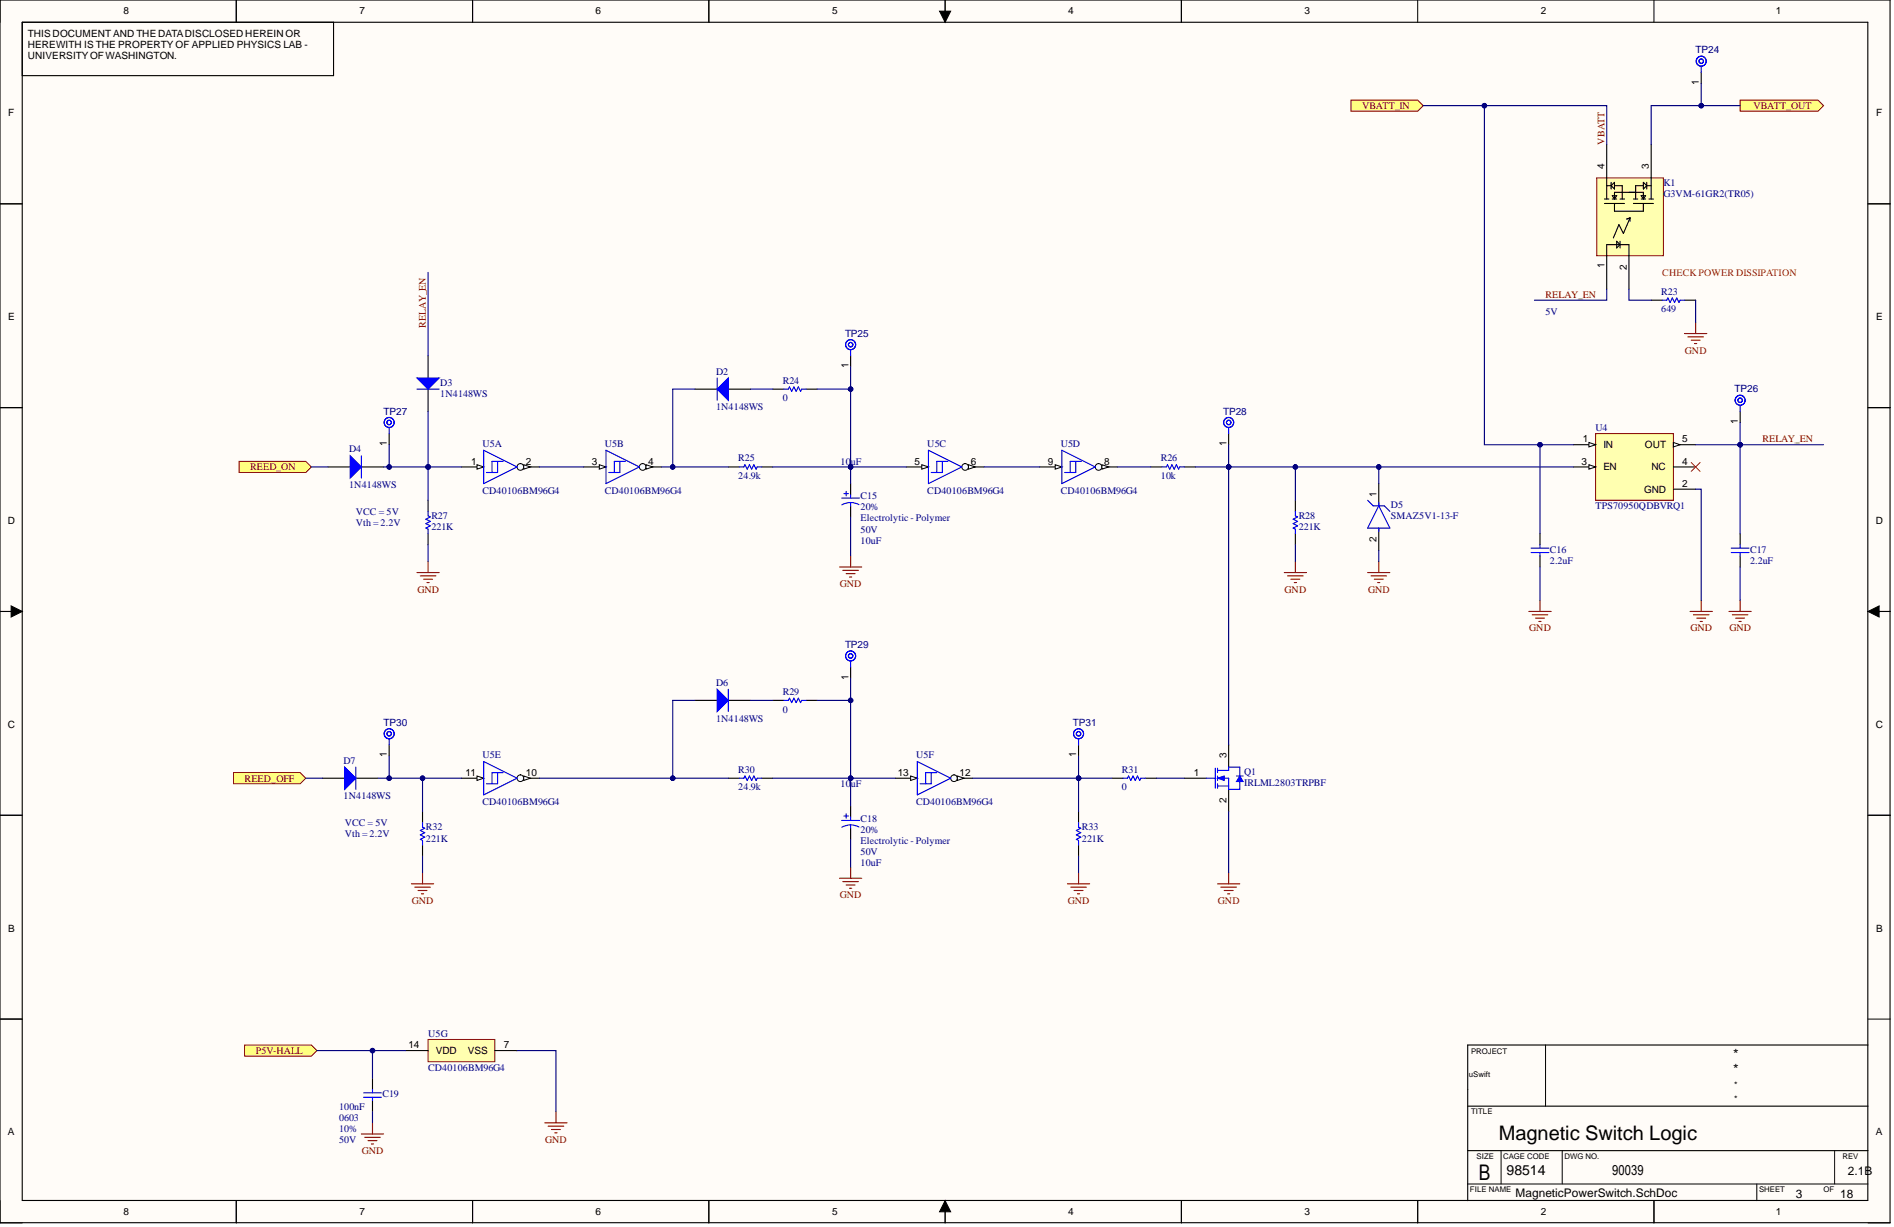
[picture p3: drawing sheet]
<svg xmlns="http://www.w3.org/2000/svg" width="431mm" height="279mm" viewBox="0 0 431 279" stroke-linecap="round" stroke-linejoin="round" font-family="sans-serif">
<defs><g id="words">
<text font-size="4.9" x="336.9" y="268.6">B</text>
<text font-size="4.6" x="341.4" y="259.6">Magnetic Switch Logic</text>
<g font-size="3.2">
<text x="394.8" y="241.1">*</text>
<text x="394.8" y="244.6">*</text>
<text x="343.2" y="267.7">98514</text>
</g>
<text font-size="3.1" x="367.3" y="267.7">90039</text>
<g font-size="2.7">
<text x="421" y="267.5">2.1B</text>
<text x="345.2" y="272.6">MagneticPowerSwitch.SchDoc</text>
<text x="409.1" y="272.8">3</text>
<text x="419.2" y="272.8">18</text>
</g>
<g font-size="2.3">
<text x="28.1" y="3.3">8</text>
<text x="81.9" y="3.3">7</text>
<text x="135.7" y="3.3">6</text>
<text x="189.5" y="3.3">5</text>
<text x="243.3" y="3.3">4</text>
<text x="297.2" y="3.3">3</text>
<text x="351" y="3.3">2</text>
<text x="404.5" y="3.3">1</text>
<text x="6.3" y="8.4">THIS DOCUMENTAND THE DATADISCLOSED HEREIN OR</text>
<text x="6.3" y="10.9">HEREWITH IS THE PROPERTY OF APPLIED PHYSICS LAB -</text>
<text x="6.3" y="13.4">UNIVERSITYOFWASHINGTON.</text>
<text x="387" y="19.3" transform="rotate(-90 387 19.3)">1</text>
<text x="1.9" y="26.5">F</text>
<text x="427.4" y="26.5">F</text>
<text x="365.5" y="38.5" transform="rotate(-90 365.5 38.5)">4</text>
<text x="375.6" y="38.5" transform="rotate(-90 375.6 38.5)">3</text>
<text x="365.5" y="61.1" transform="rotate(-90 365.5 61.1)">1</text>
<text x="370.6" y="61.4" transform="rotate(-90 370.6 61.4)">2</text>
<text x="1.9" y="72.9">E</text>
<text x="427.4" y="72.9">E</text>
<text x="193.3" y="83.9" transform="rotate(-90 193.3 83.9)">1</text>
<text x="88.1" y="101.6" transform="rotate(-90 88.1 101.6)">1</text>
<text x="279.4" y="101.6" transform="rotate(-90 279.4 101.6)">1</text>
<text x="360.6" y="100.8">1</text>
<text x="383.2" y="100.8">5</text>
<text x="395.9" y="96.5" transform="rotate(-90 395.9 96.5)">1</text>
<text x="107.3" y="105.8">1</text>
<text x="119.8" y="105.8">2</text>
<text x="134.8" y="105.8">3</text>
<text x="147.7" y="105.8">4</text>
<text x="208.3" y="105.8">5</text>
<text x="221.1" y="105.8">6</text>
<text x="238.7" y="105.8">9</text>
<text x="251.5" y="105.8">8</text>
<text x="360.3" y="105.8">3</text>
<text x="365.2" y="107.1">EN</text>
<text x="365.2" y="102">IN</text>
<text x="374.7" y="102">OUT</text>
<text x="376.2" y="107.1">NC</text>
<text x="383.2" y="105.8">4</text>
<text x="313.6" y="113.2" transform="rotate(-90 313.6 113.2)">1</text>
<text x="374.5" y="112.1">GND</text>
<text x="383.2" y="110.9">2</text>
<text x="1.8" y="119.3">D</text>
<text x="427.3" y="119.3">D</text>
<text x="313.6" y="123.5" transform="rotate(-90 313.6 123.5)">2</text>
<text x="193.3" y="154.8" transform="rotate(-90 193.3 154.8)">1</text>
<text x="1.8" y="165.7">C</text>
<text x="427.3" y="165.7">C</text>
<text x="88.1" y="172.5" transform="rotate(-90 88.1 172.5)">1</text>
<text x="245.2" y="172.5" transform="rotate(-90 245.2 172.5)">1</text>
<text x="279.4" y="172.7" transform="rotate(-90 279.4 172.7)">3</text>
<text x="106" y="176.7">11</text>
<text x="119.8" y="176.7">10</text>
<text x="204.5" y="176.7">13</text>
<text x="218.6" y="176.7">12</text>
<text x="271.9" y="176.7">1</text>
<text x="279.4" y="182.9" transform="rotate(-90 279.4 182.9)">2</text>
<text x="1.9" y="212.1">B</text>
<text x="427.4" y="212.1">B</text>
<text x="93" y="238.7">14</text>
<text x="99.3" y="240">VDD</text>
<text x="106.6" y="240">VSS</text>
<text x="114.7" y="238.7">7</text>
<text x="1.8" y="258.6">A</text>
<text x="427.3" y="258.6">A</text>
<text x="28.1" y="276.7">8</text>
<text x="81.9" y="276.7">7</text>
<text x="135.7" y="276.7">6</text>
<text x="189.5" y="276.7">5</text>
<text x="243.3" y="276.7">4</text>
<text x="297.2" y="276.7">3</text>
<text x="351" y="276.7">2</text>
<text x="404.5" y="276.7">1</text>
</g>
<g font-size="2.3" fill="#000080">
<text x="386.3" y="12.2">TP24</text>
<text x="378.9" y="42.3">K1</text>
<text x="378.9" y="44.8">G3VM-61GR2(TR05)</text>
<text x="352.1" y="71.6">5V</text>
<text x="378.4" y="71.1">649</text>
<text x="378.4" y="67.1">R23</text>
<text x="192.5" y="76.7">TP25</text>
<text x="100.3" y="87.8">D3</text>
<text x="163.1" y="85.3">D2</text>
<text x="178.3" y="87.3">R24</text>
<text x="395.1" y="89.4">TP26</text>
<text x="87.4" y="94.4">TP27</text>
<text x="100.3" y="90.4">1N4148WS</text>
<text x="163.1" y="93.4">1N4148WS</text>
<text x="178.3" y="91.4">0</text>
<text x="278.6" y="94.4">TP28</text>
<text x="109.9" y="101.8">U5A</text>
<text x="137.8" y="101.8">U5B</text>
<text x="211.2" y="101.8">U5C</text>
<text x="241.6" y="101.8">U5D</text>
<text x="363.5" y="98.2">U4</text>
<text x="79.5" y="103">D4</text>
<text x="168.2" y="105.1">R25</text>
<text x="191.5" y="105.8">10</text>
<text x="193.8" y="105.8">uF</text>
<text x="264.4" y="105.1">R26</text>
<text x="79.5" y="111.1">1N4148WS</text>
<text x="109.9" y="112.4">CD40106BM96G4</text>
<text x="137.8" y="112.4">CD40106BM96G4</text>
<text x="168.2" y="109.1">24.9k</text>
<text x="196" y="113.7">C15</text>
<text x="211.2" y="112.4">CD40106BM96G4</text>
<text x="241.6" y="112.4">CD40106BM96G4</text>
<text x="264.4" y="109.1">10k</text>
<text x="81.1" y="117.2">VCC = 5V</text>
<text x="81.1" y="119.7">Vth = 2.2V</text>
<text x="98.3" y="118.2">R27</text>
<text x="196" y="116.2">20%</text>
<text x="196" y="118.7">Electrolytic - Polymer</text>
<text x="295.8" y="118.2">R28</text>
<text x="316.9" y="115.7">D5</text>
<text x="316.9" y="118.2">SMAZ5V1-13-F</text>
<text x="363.5" y="115.9">TPS70950QDBVRQ1</text>
<text x="98.3" y="120.8">221K</text>
<text x="196" y="121.3">50V</text>
<text x="196" y="123.8">10uF</text>
<text x="295.8" y="120.8">221K</text>
<text x="353.1" y="125.8">C16</text>
<text x="398.7" y="125.8">C17</text>
<text x="353.1" y="128.4">2.2uF</text>
<text x="398.7" y="128.4">2.2uF</text>
<text x="192.5" y="147.6">TP29</text>
<text x="163.1" y="156.2">D6</text>
<text x="178.3" y="158.2">R29</text>
<text x="87.4" y="165.3">TP30</text>
<text x="163.1" y="164.3">1N4148WS</text>
<text x="178.3" y="162.3">0</text>
<text x="244.4" y="165.3">TP31</text>
<text x="78.3" y="173.9">D7</text>
<text x="109.9" y="172.7">U5E</text>
<text x="208.7" y="172.7">U5F</text>
<text x="168.2" y="180">24.9k</text>
<text x="168.2" y="175.9">R30</text>
<text x="191.5" y="179.2">10</text>
<text x="193.8" y="179.2">uF</text>
<text x="255.6" y="180">0</text>
<text x="255.6" y="175.9">R31</text>
<text x="283.4" y="176.4">Q1</text>
<text x="283.4" y="179">IRLML2803TRPBF</text>
<text x="78.3" y="182">1N4148WS</text>
<text x="109.9" y="183.3">CD40106BM96G4</text>
<text x="208.7" y="183.3">CD40106BM96G4</text>
<text x="78.5" y="188.1">VCC = 5V</text>
<text x="78.5" y="190.6">Vth = 2.2V</text>
<text x="97" y="191.6">221K</text>
<text x="97" y="189.1">R32</text>
<text x="196" y="189.6">20%</text>
<text x="196" y="187.1">C18</text>
<text x="246.4" y="191.6">221K</text>
<text x="246.4" y="189.1">R33</text>
<text x="196" y="192.1">Electrolytic - Polymer</text>
<text x="196" y="194.7">50V</text>
<text x="196" y="197.2">10uF</text>
<text x="97.5" y="236.2">U5G</text>
<text x="97.5" y="243.8">CD40106BM96G4</text>
<text x="87.1" y="249.9">C19</text>
<text x="77.3" y="252.6">100nF</text>
<text x="77.3" y="255.2">0603</text>
<text x="77.3" y="257.7">10%</text>
<text x="77.3" y="260.2">50V</text>
</g>
<g font-size="2.3" fill="#800000">
<text x="310.3" y="24.8">VBATT_IN</text>
<text x="399.4" y="24.8">VBATT_OUT</text>
<text x="365.5" y="32.9" transform="rotate(-90 365.5 32.9)">VBATT</text>
<text x="352.1" y="67.8">RELAY_EN</text>
<text x="97" y="74.7" transform="rotate(-90 97 74.7)">RELAY_EN</text>
<text x="383.8" y="80.5">GND</text>
<text x="401.5" y="100.8">RELAY_EN</text>
<text x="57" y="107.1">REED_ON</text>
<text x="95.1" y="134.9">GND</text>
<text x="191.3" y="133.7">GND</text>
<text x="292.6" y="134.9">GND</text>
<text x="311.6" y="134.9">GND</text>
<text x="348.4" y="143.8">GND</text>
<text x="385.1" y="143.8">GND</text>
<text x="393.9" y="143.8">GND</text>
<text x="55.7" y="178">REED_OFF</text>
<text x="93.8" y="205.8">GND</text>
<text x="191.3" y="204.5">GND</text>
<text x="243.2" y="205.8">GND</text>
<text x="277.4" y="205.8">GND</text>
<text x="58.3" y="240">P5V-HALL</text>
<text x="82.4" y="262.8">GND</text>
<text x="124.2" y="260.2">GND</text>
</g>
<text font-size="2.3" fill="#f00" x="378.7" y="62.8">CHECK POWER DISSIPATION</text>
<g font-size="2">
<text x="395" y="247.8">*</text>
<text x="395" y="251">*</text>
</g>
<g font-size="1.8">
<text x="334.6" y="245.1">uSwift</text>
<text x="335.1" y="240.1">PROJECT</text>
<text x="335.1" y="253.7">TITLE</text>
<text x="336.4" y="263.9">SIZE</text>
<text x="342.4" y="263.9">CAGE CODE</text>
<text x="356.4" y="263.9">DWG NO.</text>
<text x="419.7" y="263.9">REV</text>
<text x="334.8" y="271.5">FILE NAME</text>
<text x="400.7" y="271.5">SHEET</text>
<text x="415.4" y="271.5">OF</text>
</g>
</g></defs>
<g fill="#fffcf8">
<path d="M0 0h430.6v278.5h-430.6z" fill-rule="evenodd"/>
<path d="M5.1 5.1h420.4v268.3h-420.4z" fill-rule="evenodd"/>
</g>
<g fill="none" stroke="#000" stroke-width=".23">
<path d="M0 0v5.1M53.8 0v5.1M107.6 0v5.1M161.5 0v5.1M214 2.5h2.6l-1.3 2.6zM215.3 0v5.1M269.1 0v5.1M322.9 0v5.1M376.8 0v5.1M0 46.4h5.1M425.5 46.4h5.1M0 92.8h5.1"/>
<path d="M425.5 92.8h5.1M0 139.2h5.1M2.5 138l2.6 1.2-2.6 1.3zM425.5 139.2l2.6-1.2v2.5zM425.5 139.2h5.1M0 185.6h5.1M425.5 185.6h5.1M0 232.1h5.1M352.1 238v13.9M425.5 232.1h5.1M0 273.4v5.1h5.1M53.8 273.4v5.1"/>
<path d="M107.6 273.4v5.1M161.5 273.4v5.1M215.3 273.4l1.3 2.5h-2.6zM215.3 273.4v5.1M269.1 273.4v5.1M322.9 273.4v5.1M334.3 269.6h91.2M341.9 262v7.6M355.9 262v7.6M376.8 273.4v5.1M400.2 269.6v3.8M417.9 262v7.6"/>
<path d="M425.5 278.5h5.1"/>
</g>
<path d="M214 2.5h2.6l-1.3 2.6zM2.5 138l2.6 1.2-2.6 1.3zM425.5 139.2l2.6-1.2v2.5zM215.3 273.4l1.3 2.5h-2.6z" fill="#000"/>
<g fill="none" stroke="#000" stroke-width=".25">
<path d="M0 0h430.5v278.4h-430.5zM5.1 5.1h420.4v268.3h-420.4zM53.8 0v5.1M76 5.1v12.1h-70.9M107.6 0v5.1M161.5 0v5.1M215.3 0v5.1M269.1 0v5.1M0 46.4h5.1M425.5 46.4h5.1M0 92.8h5.1M425.5 92.8h5.1"/>
<path d="M0 139.2h5.1M425.5 139.2h5.1M0 185.6h5.1M425.5 185.6h5.1M0 232.1h5.1M425.5 238h-91.2v35.4M334.3 251.9h91.2M53.8 273.4v5.1M107.6 273.4v5.1M161.5 273.4v5.1M215.3 273.4v5.1M269.1 273.4v5.1"/>
<path d="M322.9 273.4v5.1M334.3 262h91.2M376.8 273.4v5.1"/>
</g>
<path d="M396.4 22.8h17.7l1.3 1.3-1.3 1.2h-17.7z" fill-rule="evenodd" fill="#ffff80"/>
<path d="M396.4 22.8h17.7l1.3 1.3-1.3 1.2h-17.7z" fill="none" stroke="#800000" stroke-width=".23"/>
<path d="M117.8 106.3h5" fill="none" stroke="#000" stroke-width=".25"/>
<circle cx="118.5" cy="106.3" r=".76" fill="#f8fcff"/>
<circle cx="118.5" cy="106.3" r=".76" fill="none" stroke="#000" stroke-width=".23"/>
<path d="M119.3 105.8l1.5 .5-1.5 .5z" fill="#f8fcff"/>
<path d="M119.3 105.8l1.5 .5-1.5 .5z" fill="none" stroke="#000" stroke-width=".23"/>
<path d="M105.1 106.3h5.1" fill="none" stroke="#000" stroke-width=".25"/>
<path d="M108.7 105.8l1.5 .5-1.5 .5z" fill="#f8fcff"/>
<path d="M108.7 105.8l1.5 .5-1.5 .5z" fill="none" stroke="#000" stroke-width=".23"/>
<path d="M110.2 102.5l7.6 3.8-7.6 3.8zM113.3 105.1v2.5h-2.5M114.6 105.1h-2.5v2.5" fill="none" stroke="#00f" stroke-width=".25"/>
<path d="M145.6 106.3h5.1" fill="none" stroke="#000" stroke-width=".25"/>
<circle cx="146.4" cy="106.3" r=".76" fill="#f8fcff"/>
<circle cx="146.4" cy="106.3" r=".76" fill="none" stroke="#000" stroke-width=".23"/>
<path d="M147.2 105.8l1.5 .5-1.5 .5z" fill="#f8fcff"/>
<path d="M147.2 105.8l1.5 .5-1.5 .5z" fill="none" stroke="#000" stroke-width=".23"/>
<path d="M133 106.3h5" fill="none" stroke="#000" stroke-width=".25"/>
<path d="M136.5 105.8l1.5 .5-1.5 .5z" fill="#f8fcff"/>
<path d="M136.5 105.8l1.5 .5-1.5 .5z" fill="none" stroke="#000" stroke-width=".23"/>
<path d="M138 102.5l7.6 3.8-7.6 3.8zM141.2 105.1v2.5h-2.5M142.5 105.1h-2.6v2.5" fill="none" stroke="#00f" stroke-width=".25"/>
<path d="M219.1 106.3h5.1" fill="none" stroke="#000" stroke-width=".25"/>
<circle cx="219.9" cy="106.3" r=".76" fill="#f8fcff"/>
<circle cx="219.9" cy="106.3" r=".76" fill="none" stroke="#000" stroke-width=".23"/>
<path d="M220.6 105.8l1.5 .5-1.5 .5z" fill="#f8fcff"/>
<path d="M220.6 105.8l1.5 .5-1.5 .5z" fill="none" stroke="#000" stroke-width=".23"/>
<path d="M206.4 106.3h5.1" fill="none" stroke="#000" stroke-width=".25"/>
<path d="M210 105.8l1.5 .5-1.5 .5z" fill="#f8fcff"/>
<path d="M210 105.8l1.5 .5-1.5 .5z" fill="none" stroke="#000" stroke-width=".23"/>
<path d="M211.5 102.5l7.6 3.8-7.6 3.8zM214.7 105.1v2.5h-2.6M215.9 105.1h-2.5v2.5" fill="none" stroke="#00f" stroke-width=".25"/>
<path d="M249.5 106.3h5.1" fill="none" stroke="#000" stroke-width=".25"/>
<circle cx="250.2" cy="106.3" r=".76" fill="#f8fcff"/>
<circle cx="250.3" cy="106.3" r=".76" fill="none" stroke="#000" stroke-width=".23"/>
<path d="M251 105.8l1.5 .5-1.5 .5z" fill="#f8fcff"/>
<path d="M251 105.8l1.5 .5-1.5 .5z" fill="none" stroke="#000" stroke-width=".23"/>
<path d="M236.8 106.3h5.1" fill="none" stroke="#000" stroke-width=".25"/>
<path d="M240.4 105.8l1.5 .5-1.5 .5z" fill="#f8fcff"/>
<path d="M240.4 105.8l1.5 .5-1.5 .5z" fill="none" stroke="#000" stroke-width=".23"/>
<path d="M241.9 102.5l7.6 3.8-7.6 3.8zM245.1 105.1v2.5h-2.6M246.3 105.1h-2.5v2.5" fill="none" stroke="#00f" stroke-width=".25"/>
<path d="M117.8 177.2h5" fill="none" stroke="#000" stroke-width=".25"/>
<circle cx="118.5" cy="177.2" r=".76" fill="#f8fcff"/>
<circle cx="118.5" cy="177.2" r=".76" fill="none" stroke="#000" stroke-width=".23"/>
<path d="M119.3 176.7l1.5 .5-1.5 .5z" fill="#f8fcff"/>
<path d="M119.3 176.7l1.5 .5-1.5 .5z" fill="none" stroke="#000" stroke-width=".23"/>
<path d="M105.1 177.2h5.1" fill="none" stroke="#000" stroke-width=".25"/>
<path d="M108.7 176.7l1.5 .5-1.5 .5z" fill="#f8fcff"/>
<path d="M108.7 176.7l1.5 .5-1.5 .5z" fill="none" stroke="#000" stroke-width=".23"/>
<path d="M110.2 173.4l7.6 3.8-7.6 3.8zM113.3 175.9v2.6h-2.5M114.6 175.9h-2.5v2.6" fill="none" stroke="#00f" stroke-width=".25"/>
<path d="M216.6 177.2h5" fill="none" stroke="#000" stroke-width=".25"/>
<circle cx="217.3" cy="177.2" r=".76" fill="#f8fcff"/>
<circle cx="217.3" cy="177.2" r=".76" fill="none" stroke="#000" stroke-width=".23"/>
<path d="M218.1 176.7l1.5 .5-1.5 .5z" fill="#f8fcff"/>
<path d="M218.1 176.7l1.5 .5-1.5 .5z" fill="none" stroke="#000" stroke-width=".23"/>
<path d="M203.9 177.2h5.1" fill="none" stroke="#000" stroke-width=".25"/>
<path d="M207.4 176.7l1.6 .5-1.6 .5z" fill="#f8fcff"/>
<path d="M207.4 176.7l1.6 .5-1.6 .5z" fill="none" stroke="#000" stroke-width=".23"/>
<path d="M209 173.4l7.6 3.8-7.6 3.8zM212.1 175.9v2.6h-2.5M213.4 175.9h-2.5v2.6" fill="none" stroke="#00f" stroke-width=".25"/>
<path d="M97.5 236.7h15.2v5.1h-15.2z" fill-rule="evenodd" fill="#ffffb0"/>
<path d="M97.5 236.7h15.2v5.1h-15.2z" fill="none" stroke="#800000" stroke-width=".23"/>
<path d="M74.7 106.3h5.1M82.3 106.3h5.1M92.5 239.2h5M112.7 239.2h5.1" fill="none" stroke="#000" stroke-width=".25"/>
<path d="M79.8 103.8l2.5 2.5-2.5 2.6z" fill="#00f"/>
<path d="M79.8 103.8l2.5 2.5-2.5 2.6zM82.3 103.8v5.1" fill="none" stroke="#00f" stroke-width=".25"/>
<path d="M54.5 105.1h15.2l1.2 1.2-1.2 1.3h-15.2z" fill-rule="evenodd" fill="#ffff80"/>
<path d="M54.5 105.1h15.2l1.2 1.2-1.2 1.3h-15.2z" fill="none" stroke="#800000" stroke-width=".23"/>
<path d="M97.5 81v5.1M97.5 88.6v5.1" fill="none" stroke="#000" stroke-width=".25"/>
<path d="M95 86.1h5l-2.5 2.5z" fill="#00f"/>
<path d="M95 86.1h5l-2.5 2.5zM95 88.6h5M97.5 116.5v1l.5 .2-1 .5 1 .5-1 .5 1 .5-1 .6 .5 .2v1M168.4 106.3h1.1l.2-.5 .5 1 .5-1 .5 1 .5-1 .5 1 .3-.5h1M191.7 113.4h4.1M192.2 112.4h1.1M192.8 111.9v1M193.8 114.4l1.1 .2 .8 .3M193.8 114.4l-.9 .1-1.1 .5M193.8 112.7v.7M193.8 114.4v.8M264.7 106.3h1l.3-.5 .5 1 .5-1 .5 1 .5-1 .5 1 .2-.5h1.1" fill="none" stroke="#00f" stroke-width=".25"/>
<path d="M158.3 88.6h5.1M165.9 88.6h5.1M97.5 113.9v2.6M165.9 106.3h2.5M173.5 106.3h2.5M193.8 110.1v2.6M193.8 115.2v2.5M262.2 106.3h2.5M269.8 106.3h2.5M97.5 121.5v2.5" fill="none" stroke="#000" stroke-width=".25"/>
<path d="M95 130.4h5M95.7 131.1h3.6M96.5 131.9h2M97.3 132.7h.5M97.5 127.8v2.6" fill="none" stroke="#800000" stroke-width=".25"/>
<path d="M163.4 88.6l2.5-2.5v5z" fill="#00f"/>
<path d="M163.4 88.6l2.5-2.5v5zM163.4 86.1v5M178.6 88.6h1l.2-.5 .5 1 .5-1 .6 1 .5-1 .5 1 .2-.5h1M295.1 116.5v1l.5 .2-1 .5 1 .5-1 .5 1 .5-1 .6 .5 .2v1" fill="none" stroke="#00f" stroke-width=".25"/>
<path d="M176 88.6h2.6M183.6 88.6h2.6M295.1 113.9v2.6M295.1 121.5v2.5M73.5 177.2h5M81.1 177.2h5" fill="none" stroke="#000" stroke-width=".25"/>
<path d="M191.2 129.1h5.1M192 129.9h3.5M192.8 130.6h2M193.5 131.4h.5M193.8 126.6v2.5M292.5 130.4h5.1M293.3 131.1h3.6M294.1 131.9h2M294.8 132.7h.5M295.1 127.8v2.6" fill="none" stroke="#800000" stroke-width=".25"/>
<path d="M78.5 174.7l2.6 2.5-2.6 2.5z" fill="#00f"/>
<path d="M78.5 174.7l2.6 2.5-2.6 2.5zM81.1 174.7v5" fill="none" stroke="#00f" stroke-width=".25"/>
<path d="M53.2 175.9h15.2l1.3 1.3-1.3 1.3h-15.2z" fill-rule="evenodd" fill="#ffff80"/>
<path d="M53.2 175.9h15.2l1.3 1.3-1.3 1.3h-15.2z" fill="none" stroke="#800000" stroke-width=".23"/>
<path d="M158.3 159.5h5.1M165.9 159.5h5.1M176 159.5h2.6M183.6 159.5h2.6M165.9 177.2h2.5M173.5 177.2h2.5M96.2 184.8v2.5M96.2 192.4v2.5M193.8 183.5v2.6M193.8 188.6v2.5" fill="none" stroke="#000" stroke-width=".25"/>
<path d="M178.6 159.5h1l.2-.5 .5 1 .5-1 .6 1 .5-1 .5 1 .2-.5h1M168.4 177.2h1.1l.2-.5 .5 1 .5-1 .5 1 .5-1 .5 1 .3-.5h1M96.2 187.3v1l.6 .3-1.1 .5 1.1 .5-1.1 .5 1.1 .5-1.1 .5 .5 .3v1M191.7 186.8h4.1M192.2 185.8h1.1M192.8 185.3v1M193.8 187.8l1.1 .2 .8 .3M193.8 187.8l-.9 .1-1.1 .5M193.8 186.1v.7M193.8 187.8v.8" fill="none" stroke="#00f" stroke-width=".25"/>
<path d="M96.2 198.7v2.6M191.2 200h5.1M193.8 197.5v2.5M93.7 201.3h5.1M94.5 202h3.5M95.2 202.8h2.1M96 203.5h.5M192 200.8h3.5M192.8 201.5h2M193.5 202.3h.5" fill="none" stroke="#800000" stroke-width=".25"/>
<path d="M163.4 157l2.5 2.5-2.5 2.5z" fill="#00f"/>
<path d="M163.4 157l2.5 2.5-2.5 2.5zM165.9 157v5M255.8 177.2h1l.3-.5 .5 1 .5-1 .5 1 .5-1 .5 1 .3-.5h1M274.8 177.2h2M276.8 174.9v4.6M277.4 177.2h2.5v2.5M277.4 175.4h2.5M277.4 179h2.5M277.4 174.9v1M277.4 176.7v1M277.4 178.5v1M245.7 187.3v1l.5 .3-1 .5 1 .5-1 .5 1 .5-1 .5 .5 .3v1" fill="none" stroke="#00f" stroke-width=".25"/>
<path d="M253.3 177.2h2.5M260.9 177.2h2.5M269.8 177.2h5M279.9 169.6v5.1M279.9 179.7v5.1M245.7 184.8v2.5M245.7 192.4v2.5" fill="none" stroke="#000" stroke-width=".25"/>
<path d="M245.7 198.7v2.6M243.2 201.3h5M243.9 202h3.6M244.7 202.8h2M245.4 203.5h.5" fill="none" stroke="#800000" stroke-width=".25"/>
<path d="M277.4 177.2l1.5-.5v1z" fill="#00f"/>
<path d="M277.4 177.2l1.5-.5v1z" fill="none" stroke="#00f" stroke-width=".23"/>
<path d="M279.9 175.4v-.7h2.5v2M282.4 178v1.7h-2.5" fill="none" stroke="#00f" stroke-width=".25"/>
<path d="M282.4 176.7l.8 1.3h-1.5z" fill="#00f"/>
<path d="M282.4 176.7l.8 1.3h-1.5z" fill="none" stroke="#00f" stroke-width=".23"/>
<path d="M281.7 176.7h1.5" fill="none" stroke="#00f" stroke-width=".25"/>
<path d="M279.9 198.7v2.6M277.4 201.3h5M278.1 202h3.6M278.9 202.8h2M279.6 203.5h.5" fill="none" stroke="#800000" stroke-width=".25"/>
<path d="M363.5 98.7h17.7v15.2h-17.7z" fill-rule="evenodd" fill="#ffffb0"/>
<path d="M363.5 98.7h17.7v15.2h-17.7z" fill="none" stroke="#800000" stroke-width=".25"/>
<path d="M358.4 106.3h5.1" fill="none" stroke="#000" stroke-width=".25"/>
<path d="M361.9 105.8l1.6 .5-1.6 .5z" fill="#f8fcff"/>
<path d="M361.9 105.8l1.6 .5-1.6 .5z" fill="none" stroke="#000" stroke-width=".23"/>
<path d="M358.4 101.3h5.1" fill="none" stroke="#000" stroke-width=".25"/>
<path d="M361.9 100.8l1.6 .5-1.6 .5z" fill="#f8fcff"/>
<path d="M361.9 100.8l1.6 .5-1.6 .5z" fill="none" stroke="#000" stroke-width=".23"/>
<path d="M381.2 106.3h5.1M381.2 101.3h5.1" fill="none" stroke="#000" stroke-width=".25"/>
<path d="M381.2 100.8l1.5 .5-1.5 .5z" fill="#f8fcff"/>
<path d="M381.2 100.8l1.5 .5-1.5 .5z" fill="none" stroke="#000" stroke-width=".23"/>
<path d="M314.1 110.1v5.1M381.2 111.4h5.1M314.1 120.3v5M350.8 121.5v2.5M350.8 126.6v2.5M396.4 121.5v2.5M396.4 126.6v2.5" fill="none" stroke="#000" stroke-width=".25"/>
<path d="M311.5 113.9l1.3 1.3h2.5l1.3 1.3M314.1 115.2l2.5 5.1h-5.1zM314.1 114.4v.8M314.1 120.3v.7M348.8 124.8h4M348.8 125.8h4M350.8 124v.8M350.8 125.8v.8M394.4 124.8h4M394.4 125.8h4M396.4 124v.8M396.4 125.8v.8" fill="none" stroke="#00f" stroke-width=".25"/>
<g fill="none" stroke="#800000" stroke-width=".25">
<path d="M311.5 130.4h5.1M312.3 131.1h3.6M313.1 131.9h2M313.8 132.7h.5M314.1 127.8v2.6M348.3 139.2h5M349 140h3.6M350.8 136.7v2.5M393.9 139.2h5M394.6 140h3.6M396.4 136.7v2.5M349.8 140.8h2"/>
<path d="M350.6 141.5h.5M395.4 140.8h2M396.1 141.5h.5"/>
</g>
<path d="M307.7 22.8h15.2l1.3 1.3-1.3 1.2h-15.2z" fill-rule="evenodd" fill="#ffff80"/>
<path d="M307.7 22.8h15.2l1.3 1.3-1.3 1.2h-15.2z" fill="none" stroke="#800000" stroke-width=".23"/>
<path d="M363.7 40.5h15.2v17.7h-15.2z" fill-rule="evenodd" fill="#ffffb0"/>
<path d="M363.7 40.5h15.2v17.7h-15.2z" fill="none" stroke="#800000" stroke-width=".23"/>
<g fill="none" stroke="#000" stroke-width=".25">
<path d="M366 32.9v12.4M376.1 32.9v12.4M365.5 45.3h1M365.5 46.3h4.6M366 42.3h1M367 42.3l.8-.8v1.5zM367 41.5v1.5M367.3 45.3h1M367.3 44.6h1l-.5 .7zM367.8 45.3v-1.5h6.6v1.5M367.8 46.3v1.8h6.6v-1.8M367.8 42.3h1.7v3"/>
<path d="M368.3 54.9l.7 .8-.7 .8zM369 54.9v1.6M369 45.3h1.1M371.3 49.6l-1.5 3.6-1-2.1-1.3 3.1M371.3 49.6l-.7 .3M371.3 49.6v.8M372.1 45.3h1M372.1 46.3h4.5M373.9 45.3h1M373.9 44.6h1l-.5 .7zM374.4 41.5l.7 .8-.7 .7zM374.4 42.3h-1.8v3"/>
<path d="M375.1 41.5v1.5M375.1 42.3h1M375.6 45.3h1M366 65.8v-10.1h5.1v10.1M376.1 68.4h2.6M383.7 68.4h2.6"/>
</g>
<path d="M378.7 68.4h1l.2-.6 .5 1.1 .5-1.1 .6 1.1 .5-1.1 .5 1.1 .2-.5h1" fill="none" stroke="#00f" stroke-width=".25"/>
<path d="M383.7 76h5.1M384.5 76.7h3.5M385.3 77.5h2M386 78.2h.5M386.3 73.4v2.6" fill="none" stroke="#800000" stroke-width=".25"/>
<path d="M55.7 238h15.2l1.3 1.2-1.3 1.3h-15.2z" fill-rule="evenodd" fill="#ffff80"/>
<path d="M55.7 238h15.2l1.3 1.2-1.3 1.3h-15.2z" fill="none" stroke="#800000" stroke-width=".23"/>
<g fill="none" stroke="#800000" stroke-width=".25">
<path d="M385 139.2h5.1M385.8 140h3.5M387.5 136.7v2.5M386.5 140.8h2M387.3 141.5h.5M82.3 258.2h5.1M83.1 259h3.5M83.8 259.7h2.1M84.9 255.7v2.5M124.1 255.7h5.1M124.9 256.4h3.5M125.6 257.2h2.1"/>
<path d="M126.4 258h.5M126.6 253.2v2.5M84.6 260.5h.5"/>
</g>
<path d="M387.5 16.5v2.5M88.7 98.7v2.6M193.8 81v2.5M279.9 98.7v2.6M396.4 93.7v2.5M193.8 151.9v2.5M88.7 169.6v2.5M245.7 169.6v2.5M84.9 245.6v2.5M84.9 250.6v2.6" fill="none" stroke="#000" stroke-width=".25"/>
<g fill="none" stroke="#00f" stroke-width=".25">
<path d="M387.5 15.2v1.3M193.8 79.7v1.3M88.7 97.5v1.2M279.9 97.5v1.2M396.4 92.4v1.3M193.8 150.6v1.3M88.7 168.3v1.3M245.7 168.3v1.3M82.8 248.8h4.1M82.8 249.9h4.1M84.9 248.1v.7M84.9 249.9v.7"/>
<circle cx="387.5" cy="13.9" r="1.14"/>
<circle cx="387.5" cy="13.9" r=".51"/>
<circle cx="193.8" cy="78.5" r="1.14"/>
<circle cx="193.8" cy="78.5" r=".51"/>
<circle cx="88.7" cy="96.2" r=".51"/>
<circle cx="88.7" cy="96.2" r="1.14"/>
<circle cx="279.9" cy="96.2" r="1.14"/>
<circle cx="279.9" cy="96.2" r=".51"/>
<circle cx="396.4" cy="91.1" r="1.14"/>
<circle cx="396.4" cy="91.1" r=".51"/>
<circle cx="193.8" cy="149.4" r="1.14"/>
<circle cx="193.8" cy="149.4" r=".51"/>
<circle cx="88.7" cy="167.1" r=".51"/>
<circle cx="88.7" cy="167.1" r="1.14"/>
<circle cx="245.7" cy="167.1" r="1.14"/>
<circle cx="245.7" cy="167.1" r=".51"/>
</g>
<path d="M385.3 105.3l2 2M387.3 105.3l-2 2" fill="none" stroke="#f00" stroke-width=".23"/>
<path d="M70.9 106.3h3.8M97.5 106.3v7.6M122.8 106.3h10.2" fill="none" stroke="#000080" stroke-width=".25"/>
<circle cx="97.5" cy="106.3" r=".51" fill="#000080"/>
<circle cx="97.5" cy="106.3" r=".51" fill="none" stroke="#000080" stroke-width=".23"/>
<path d="M97.5 106.3h7.6M97.5 124v3.8" fill="none" stroke="#000080" stroke-width=".25"/>
<circle cx="97.5" cy="106.3" r=".51" fill="#000080"/>
<circle cx="97.5" cy="106.3" r=".51" fill="none" stroke="#000080" stroke-width=".23"/>
<path d="M97.5 62v19M97.5 93.7v12.6h-10.1" fill="none" stroke="#000080" stroke-width=".25"/>
<circle cx="88.7" cy="106.3" r=".51" fill="#000080"/>
<circle cx="88.7" cy="106.3" r=".51" fill="none" stroke="#000080" stroke-width=".23"/>
<circle cx="97.5" cy="106.3" r=".51" fill="#000080"/>
<circle cx="97.5" cy="106.3" r=".51" fill="none" stroke="#000080" stroke-width=".23"/>
<path d="M176 106.3h17.8v3.8" fill="none" stroke="#000080" stroke-width=".25"/>
<circle cx="193.8" cy="106.3" r=".51" fill="#000080"/>
<circle cx="193.8" cy="106.3" r=".51" fill="none" stroke="#000080" stroke-width=".23"/>
<path d="M158.3 88.6h-5.1v17.7M193.8 117.7v8.9" fill="none" stroke="#000080" stroke-width=".25"/>
<circle cx="153.2" cy="106.3" r=".51" fill="#000080"/>
<circle cx="153.2" cy="106.3" r=".51" fill="none" stroke="#000080" stroke-width=".23"/>
<path d="M186.2 88.6h7.6v17.7" fill="none" stroke="#000080" stroke-width=".25"/>
<circle cx="193.8" cy="88.6" r=".51" fill="#000080"/>
<circle cx="193.8" cy="88.6" r=".51" fill="none" stroke="#000080" stroke-width=".23"/>
<circle cx="193.8" cy="106.3" r=".51" fill="#000080"/>
<circle cx="193.8" cy="106.3" r=".51" fill="none" stroke="#000080" stroke-width=".23"/>
<path d="M171 88.6h5M193.8 106.3h12.6" fill="none" stroke="#000080" stroke-width=".25"/>
<circle cx="193.8" cy="106.3" r=".51" fill="#000080"/>
<circle cx="193.8" cy="106.3" r=".51" fill="none" stroke="#000080" stroke-width=".23"/>
<path d="M224.2 106.3h12.6M254.6 106.3h7.6M272.3 106.3h22.8v7.6M295.1 124v3.8" fill="none" stroke="#000080" stroke-width=".25"/>
<circle cx="279.9" cy="106.3" r=".51" fill="#000080"/>
<circle cx="279.9" cy="106.3" r=".51" fill="none" stroke="#000080" stroke-width=".23"/>
<circle cx="295.1" cy="106.3" r=".51" fill="#000080"/>
<circle cx="295.1" cy="106.3" r=".51" fill="none" stroke="#000080" stroke-width=".23"/>
<path d="M150.7 106.3h15.2" fill="none" stroke="#000080" stroke-width=".25"/>
<circle cx="153.2" cy="106.3" r=".51" fill="#000080"/>
<circle cx="153.2" cy="106.3" r=".51" fill="none" stroke="#000080" stroke-width=".23"/>
<path d="M69.7 177.2h3.8M96.2 177.2v7.6" fill="none" stroke="#000080" stroke-width=".25"/>
<circle cx="96.3" cy="177.2" r=".51" fill="#000080"/>
<circle cx="96.3" cy="177.2" r=".51" fill="none" stroke="#000080" stroke-width=".23"/>
<path d="M86.1 177.2h19M96.2 194.9v3.8" fill="none" stroke="#000080" stroke-width=".25"/>
<circle cx="88.7" cy="177.2" r=".51" fill="#000080"/>
<circle cx="88.7" cy="177.2" r=".51" fill="none" stroke="#000080" stroke-width=".23"/>
<circle cx="96.3" cy="177.2" r=".51" fill="#000080"/>
<circle cx="96.3" cy="177.2" r=".51" fill="none" stroke="#000080" stroke-width=".23"/>
<path d="M176 177.2h17.8v6.3" fill="none" stroke="#000080" stroke-width=".25"/>
<circle cx="193.8" cy="177.2" r=".51" fill="#000080"/>
<circle cx="193.8" cy="177.2" r=".51" fill="none" stroke="#000080" stroke-width=".23"/>
<path d="M158.3 159.5h-5.1v17.7M193.8 191.1v6.4" fill="none" stroke="#000080" stroke-width=".25"/>
<circle cx="153.2" cy="177.2" r=".51" fill="#000080"/>
<circle cx="153.2" cy="177.2" r=".51" fill="none" stroke="#000080" stroke-width=".23"/>
<path d="M186.2 159.5h7.6v17.7" fill="none" stroke="#000080" stroke-width=".25"/>
<circle cx="193.8" cy="159.5" r=".51" fill="#000080"/>
<circle cx="193.8" cy="159.5" r=".51" fill="none" stroke="#000080" stroke-width=".23"/>
<circle cx="193.8" cy="177.2" r=".51" fill="#000080"/>
<circle cx="193.8" cy="177.2" r=".51" fill="none" stroke="#000080" stroke-width=".23"/>
<path d="M171 159.5h5M122.8 177.2h43.1" fill="none" stroke="#000080" stroke-width=".25"/>
<circle cx="153.2" cy="177.2" r=".51" fill="#000080"/>
<circle cx="153.2" cy="177.2" r=".51" fill="none" stroke="#000080" stroke-width=".23"/>
<path d="M193.8 177.2h10.1" fill="none" stroke="#000080" stroke-width=".25"/>
<circle cx="193.8" cy="177.2" r=".51" fill="#000080"/>
<circle cx="193.8" cy="177.2" r=".51" fill="none" stroke="#000080" stroke-width=".23"/>
<path d="M245.7 177.2v7.6" fill="none" stroke="#000080" stroke-width=".25"/>
<circle cx="245.7" cy="177.2" r=".51" fill="#000080"/>
<circle cx="245.7" cy="177.2" r=".51" fill="none" stroke="#000080" stroke-width=".23"/>
<path d="M221.6 177.2h31.7M245.7 194.9v3.8" fill="none" stroke="#000080" stroke-width=".25"/>
<circle cx="245.7" cy="177.2" r=".51" fill="#000080"/>
<circle cx="245.7" cy="177.2" r=".51" fill="none" stroke="#000080" stroke-width=".23"/>
<path d="M279.9 106.3v63.3M263.4 177.2h6.4M279.9 184.8v13.9" fill="none" stroke="#000080" stroke-width=".25"/>
<circle cx="279.9" cy="106.3" r=".51" fill="#000080"/>
<circle cx="279.9" cy="106.3" r=".51" fill="none" stroke="#000080" stroke-width=".23"/>
<path d="M314.1 106.3v3.8" fill="none" stroke="#000080" stroke-width=".25"/>
<circle cx="314.1" cy="106.3" r=".51" fill="#000080"/>
<circle cx="314.1" cy="106.3" r=".51" fill="none" stroke="#000080" stroke-width=".23"/>
<path d="M295.1 106.3h63.3M314.1 125.3v2.5" fill="none" stroke="#000080" stroke-width=".25"/>
<circle cx="295.1" cy="106.3" r=".51" fill="#000080"/>
<circle cx="295.1" cy="106.3" r=".51" fill="none" stroke="#000080" stroke-width=".23"/>
<circle cx="314.1" cy="106.3" r=".51" fill="#000080"/>
<circle cx="314.1" cy="106.3" r=".51" fill="none" stroke="#000080" stroke-width=".23"/>
<path d="M358.4 101.3h-7.6v20.2" fill="none" stroke="#000080" stroke-width=".25"/>
<circle cx="350.8" cy="101.3" r=".51" fill="#000080"/>
<circle cx="350.8" cy="101.3" r=".51" fill="none" stroke="#000080" stroke-width=".23"/>
<path d="M396.4 101.3v20.2M350.8 129.1v7.6M396.4 129.1v7.6" fill="none" stroke="#000080" stroke-width=".25"/>
<circle cx="396.4" cy="101.3" r=".51" fill="#000080"/>
<circle cx="396.4" cy="101.3" r=".51" fill="none" stroke="#000080" stroke-width=".23"/>
<path d="M386.3 101.3h29.1" fill="none" stroke="#000080" stroke-width=".25"/>
<circle cx="396.4" cy="101.3" r=".51" fill="#000080"/>
<circle cx="396.4" cy="101.3" r=".51" fill="none" stroke="#000080" stroke-width=".23"/>
<path d="M396.4 24.1h-20.3v8.8M366 65.8v2.6h-16.5" fill="none" stroke="#000080" stroke-width=".25"/>
<circle cx="387.5" cy="24.1" r=".51" fill="#000080"/>
<circle cx="387.5" cy="24.1" r=".51" fill="none" stroke="#000080" stroke-width=".23"/>
<path d="M386.3 68.4v5M72.2 239.2h20.3" fill="none" stroke="#000080" stroke-width=".25"/>
<circle cx="84.9" cy="239.2" r=".51" fill="#000080"/>
<circle cx="84.9" cy="239.2" r=".51" fill="none" stroke="#000080" stroke-width=".23"/>
<path d="M84.9 239.2v6.4M117.8 239.2h8.8v14" fill="none" stroke="#000080" stroke-width=".25"/>
<circle cx="84.9" cy="239.2" r=".51" fill="#000080"/>
<circle cx="84.9" cy="239.2" r=".51" fill="none" stroke="#000080" stroke-width=".23"/>
<path d="M324.2 24.1h41.8v8.8M371.1 65.8v2.6h5M84.9 253.2v2.5" fill="none" stroke="#000080" stroke-width=".25"/>
<circle cx="338.1" cy="24.1" r=".51" fill="#000080"/>
<circle cx="338.1" cy="24.1" r=".51" fill="none" stroke="#000080" stroke-width=".23"/>
<path d="M338.1 24.1v77.2h12.7" fill="none" stroke="#000080" stroke-width=".25"/>
<circle cx="338.1" cy="24.1" r=".51" fill="#000080"/>
<circle cx="338.1" cy="24.1" r=".51" fill="none" stroke="#000080" stroke-width=".23"/>
<circle cx="350.8" cy="101.3" r=".51" fill="#000080"/>
<circle cx="350.8" cy="101.3" r=".51" fill="none" stroke="#000080" stroke-width=".23"/>
<path d="M88.7 101.3v5" fill="none" stroke="#000080" stroke-width=".25"/>
<circle cx="88.7" cy="106.3" r=".51" fill="#000080"/>
<circle cx="88.7" cy="106.3" r=".51" fill="none" stroke="#000080" stroke-width=".23"/>
<path d="M88.7 172.1v5.1" fill="none" stroke="#000080" stroke-width=".25"/>
<circle cx="88.7" cy="177.2" r=".51" fill="#000080"/>
<circle cx="88.7" cy="177.2" r=".51" fill="none" stroke="#000080" stroke-width=".23"/>
<path d="M193.8 83.5v5.1" fill="none" stroke="#000080" stroke-width=".25"/>
<circle cx="193.8" cy="88.6" r=".51" fill="#000080"/>
<circle cx="193.8" cy="88.6" r=".51" fill="none" stroke="#000080" stroke-width=".23"/>
<path d="M193.8 154.4v5.1" fill="none" stroke="#000080" stroke-width=".25"/>
<circle cx="193.8" cy="159.5" r=".51" fill="#000080"/>
<circle cx="193.8" cy="159.5" r=".51" fill="none" stroke="#000080" stroke-width=".23"/>
<path d="M245.7 172.1v5.1" fill="none" stroke="#000080" stroke-width=".25"/>
<circle cx="245.7" cy="177.2" r=".51" fill="#000080"/>
<circle cx="245.7" cy="177.2" r=".51" fill="none" stroke="#000080" stroke-width=".23"/>
<path d="M279.9 101.3v5" fill="none" stroke="#000080" stroke-width=".25"/>
<circle cx="279.9" cy="106.3" r=".51" fill="#000080"/>
<circle cx="279.9" cy="106.3" r=".51" fill="none" stroke="#000080" stroke-width=".23"/>
<path d="M396.4 96.2v5.1" fill="none" stroke="#000080" stroke-width=".25"/>
<circle cx="396.4" cy="101.3" r=".51" fill="#000080"/>
<circle cx="396.4" cy="101.3" r=".51" fill="none" stroke="#000080" stroke-width=".23"/>
<path d="M387.5 19v5.1" fill="none" stroke="#000080" stroke-width=".25"/>
<circle cx="387.5" cy="24.1" r=".51" fill="#000080"/>
<circle cx="387.5" cy="24.1" r=".51" fill="none" stroke="#000080" stroke-width=".23"/>
<path d="M386.3 111.4h1.2v25.3" fill="none" stroke="#000080" stroke-width=".25"/>
<use href="#words"/>
</svg>
